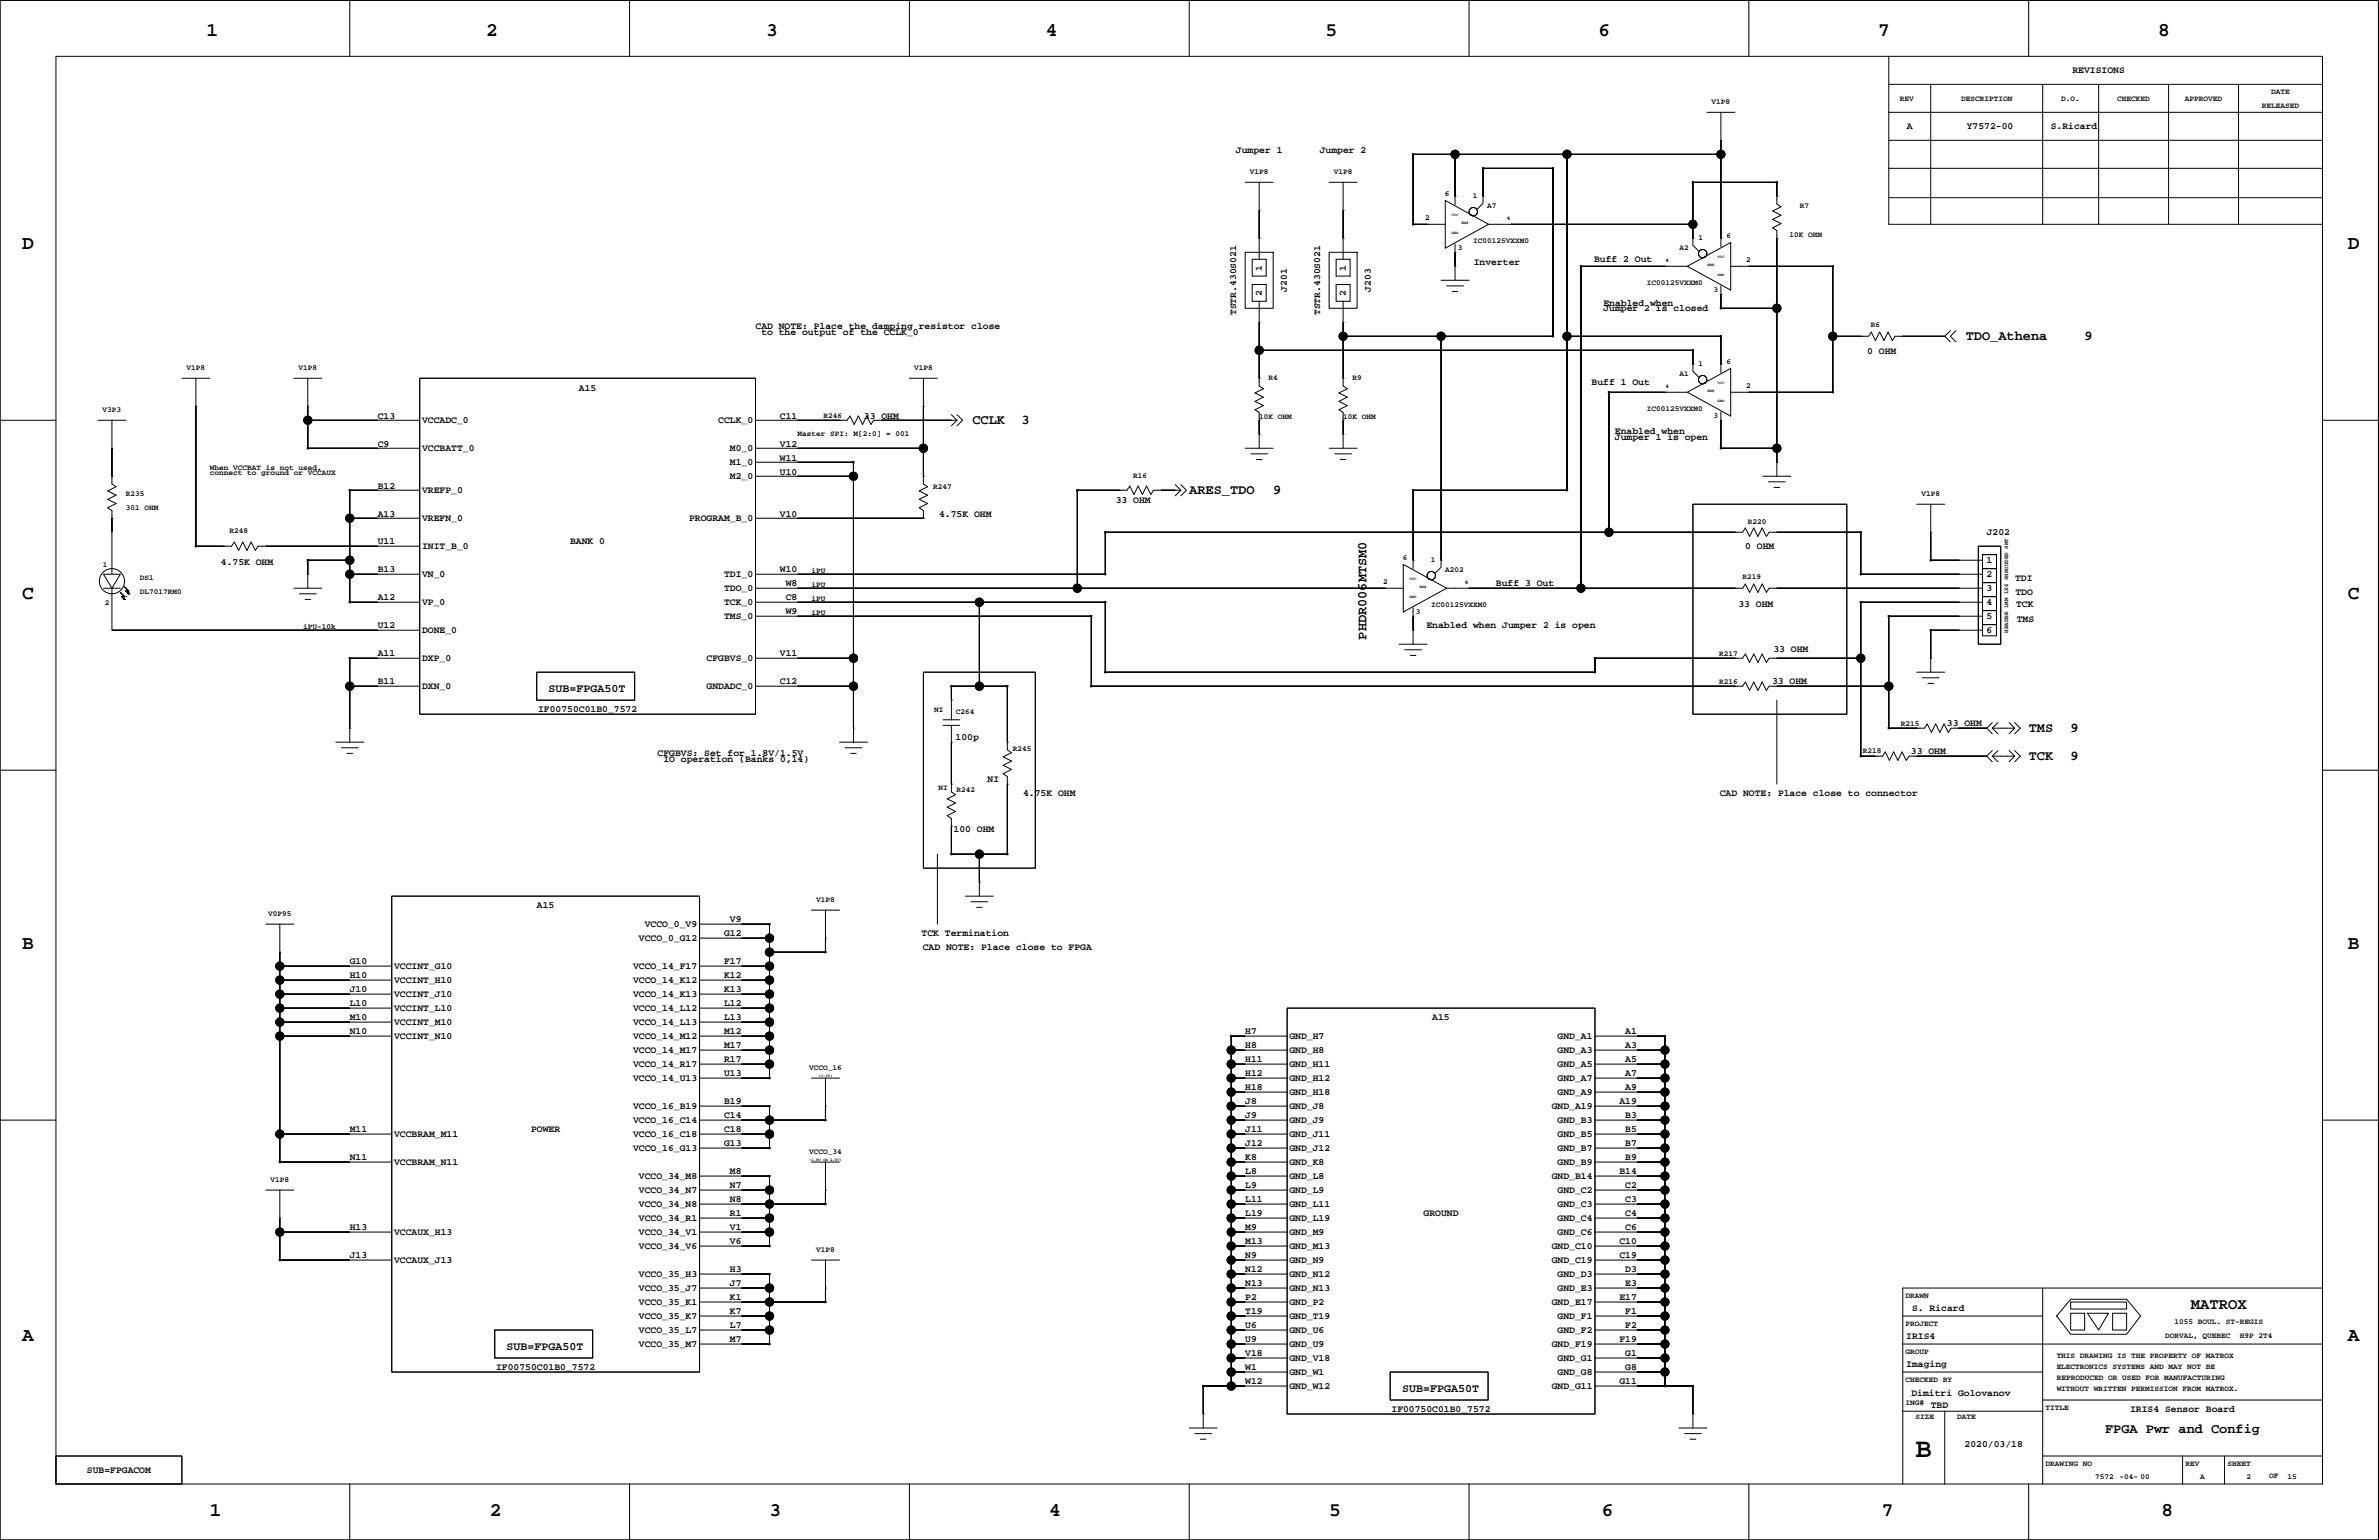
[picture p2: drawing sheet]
<svg xmlns="http://www.w3.org/2000/svg" width="432mm" height="279mm" viewBox="0 0 432 279" stroke-linecap="round" stroke-linejoin="round" font-family="sans-serif">
<defs><g id="words">
<text font-size="4.9" x="347.7" y="264.3">B</text>
<g font-size="3.5">
<text x="37.5" y="6.6">1</text>
<text x="88.2" y="6.6">2</text>
<text x="139" y="6.6">3</text>
<text x="189.8" y="6.6">4</text>
<text x="240.6" y="6.6">5</text>
<text x="290.1" y="6.6">6</text>
<text x="340.9" y="6.6">7</text>
<text x="391.7" y="6.6">8</text>
<text x="4" y="45.1">D</text>
<text x="426.1" y="45.1">D</text>
<text x="4" y="108.6">C</text>
<text x="426.1" y="108.6">C</text>
<text x="4" y="172.1">B</text>
<text x="426.1" y="172.1">B</text>
<text x="4" y="243.2">A</text>
<text x="426.1" y="243.2">A</text>
<text x="38.1" y="275.1">1</text>
<text x="88.9" y="275.1">2</text>
<text x="139.7" y="275.1">3</text>
<text x="190.5" y="275.1">4</text>
<text x="241.2" y="275.1">5</text>
<text x="290.8" y="275.1">6</text>
<text x="341.6" y="275.1">7</text>
<text x="392.3" y="275.1">8</text>
</g>
<text font-size="2.8" x="397.7" y="237.5">MATROX</text>
<g font-size="2.5">
<text x="356.8" y="61.7">TDO_Athena</text>
<text x="378.4" y="61.7">9</text>
<text x="176.5" y="76.9">CCLK</text>
<text x="185.4" y="76.9">3</text>
<text x="215.9" y="89.6">ARES_TDO</text>
<text x="231.1" y="89.6">9</text>
<text x="248" y="116.1" transform="rotate(-90 248 116.1)">PHDR006MTSM0</text>
<text x="368.2" y="137.9">TCK</text>
<text x="368.2" y="132.8">TMS</text>
<text x="375.8" y="137.9">9</text>
<text x="375.8" y="132.8">9</text>
<text x="382.1" y="259.9">FPGA Pwr and Config</text>
</g>
<g font-size="2.1">
<text x="99.6" y="125.5">SUB=FPGA50T</text>
<text x="92" y="244.8">SUB=FPGA50T</text>
<text x="254.5" y="252.5">SUB=FPGA50T</text>
</g>
<g font-size="1.8">
<text x="376.2" y="13.3">REVISIONS</text>
<text x="346.1" y="23.4">A</text>
<text x="357" y="23.4">Y7572-00</text>
<text x="372.2" y="23.4">S.Ricard</text>
<text x="224.3" y="27.7">Jumper 1</text>
<text x="239.6" y="27.7">Jumper 2</text>
<text x="267.5" y="48">Inverter</text>
<text x="289.3" y="47.5">Buff 2 Out</text>
<text x="229" y="53.7" transform="rotate(-90 229 53.7)">2</text>
<text x="229" y="49.1" transform="rotate(-90 229 49.1)">1</text>
<text x="233.6" y="53" transform="rotate(-90 233.6 53)">J201</text>
<text x="244.3" y="53.7" transform="rotate(-90 244.3 53.7)">2</text>
<text x="244.3" y="49.1" transform="rotate(-90 244.3 49.1)">1</text>
<text x="248.8" y="53" transform="rotate(-90 248.8 53)">J203</text>
<text x="137.1" y="59.7">CAD NOTE: Place the damping resistor close</text>
<text x="224.4" y="57.2" transform="rotate(-90 224.4 57.2)">TSTR.430S021</text>
<text x="239.6" y="57.2" transform="rotate(-90 239.6 57.2)">TSTR.430S021</text>
<text x="291" y="55.5">Enabled when</text>
<text x="291" y="56.5">Jumper 2 is closed</text>
<text x="138.2" y="60.7">to the output of the CCLK_0</text>
<text x="338.9" y="64.2">0 OHM</text>
<text x="105.1" y="70.9">A15</text>
<text x="288.9" y="69.8">Buff 1 Out</text>
<text x="68.6" y="75.9">C13</text>
<text x="76.6" y="76.7">VCCADC_0</text>
<text x="130.4" y="76.7">CCLK_0</text>
<text x="141.6" y="75.9">C11</text>
<text x="156.8" y="75.9">33 OHM</text>
<text x="68.6" y="81">C9</text>
<text x="76.6" y="81.8">VCCBATT_0</text>
<text x="132.5" y="81.8">M0_0</text>
<text x="141.6" y="83.6">W11</text>
<text x="141.6" y="81">V12</text>
<text x="293.1" y="78.8">Enabled when</text>
<text x="293.1" y="79.8">Jumper 1 is open</text>
<text x="68.6" y="88.6">B12</text>
<text x="76.6" y="89.4">VREFP_0</text>
<text x="132.5" y="84.4">M1_0</text>
<text x="132.5" y="86.9">M2_0</text>
<text x="141.6" y="86.1">U10</text>
<text x="68.6" y="93.7">A13</text>
<text x="76.6" y="94.5">VREFN_0</text>
<text x="125.1" y="94.5">PROGRAM_B_0</text>
<text x="141.6" y="93.7">V10</text>
<text x="170.5" y="93.7">4.75K OHM</text>
<text x="202.5" y="91.2">33 OHM</text>
<text x="68.6" y="98.8">U11</text>
<text x="76.6" y="99.6">INIT_B_0</text>
<text x="103.5" y="98.8">BANK 0</text>
<text x="316.8" y="99.6">0 OHM</text>
<text x="360.6" y="97.1">J202</text>
<text x="40.1" y="102.5">4.75K OHM</text>
<text x="68.6" y="103.9">B13</text>
<text x="76.6" y="104.7">VN_0</text>
<text x="131.4" y="104.7">TDI_0</text>
<text x="131.4" y="107.2">TDO_0</text>
<text x="141.6" y="103.9">W10</text>
<text x="142.6" y="106.4">W8</text>
<text x="271.5" y="106.4">Buff 3 Out</text>
<text x="360.6" y="104.7">2</text>
<text x="360.6" y="107.2">3</text>
<text x="360.6" y="102.1">1</text>
<text x="365.8" y="105.4">TDI</text>
<text x="365.8" y="108">TDO</text>
<text x="68.6" y="108.9">A12</text>
<text x="76.6" y="109.8">VP_0</text>
<text x="131.4" y="109.8">TCK_0</text>
<text x="131.4" y="112.3">TMS_0</text>
<text x="142.6" y="111.5">W9</text>
<text x="142.6" y="108.9">C8</text>
<text x="315.5" y="110.2">33 OHM</text>
<text x="360.6" y="112.3">5</text>
<text x="360.6" y="109.8">4</text>
<text x="365.9" y="110.2">TCK</text>
<text x="366.1" y="112.9">TMS</text>
<text x="68.6" y="119.1">A11</text>
<text x="68.6" y="114">U12</text>
<text x="76.6" y="114.8">DONE_0</text>
<text x="76.6" y="119.9">DXP_0</text>
<text x="128.2" y="119.9">CFGBVS_0</text>
<text x="141.6" y="119.1">V11</text>
<text x="258.9" y="114">Enabled when Jumper 2 is open</text>
<text x="321.9" y="118.3">33 OHM</text>
<text x="360.6" y="114.8">6</text>
<text x="68.6" y="124.2">B11</text>
<text x="76.6" y="125">DXN_0</text>
<text x="128.2" y="125">GNDADC_0</text>
<text x="141.6" y="124.2">C12</text>
<text x="321.7" y="124.1">33 OHM</text>
<text x="97.7" y="129.3">IF00750C01B0_7572</text>
<text x="353.4" y="131.8">33 OHM</text>
<text x="119.4" y="137.2">CFGBVS: Set for 1.8V/1.5V</text>
<text x="173.5" y="134.3">100p</text>
<text x="346.8" y="136.9">33 OHM</text>
<text x="120.4" y="138.2">IO operation (Banks 0,14)</text>
<text x="179.2" y="142">NI</text>
<text x="185.7" y="144.5">4.75K OHM</text>
<text x="312.1" y="144.5">CAD NOTE: Place close to connector</text>
<text x="173.1" y="150.9">100 OHM</text>
<text x="97.4" y="164.8">A15</text>
<text x="132.5" y="167.4">V9</text>
<text x="116" y="170.7">VCCO_0_G12</text>
<text x="117" y="168.2">VCCO_0_V9</text>
<text x="131.4" y="169.9">G12</text>
<text x="167.3" y="169.9">TCK Termination</text>
<text x="167.5" y="172.4">CAD NOTE: Place close to FPGA</text>
<text x="63.5" y="177.5">H10</text>
<text x="63.5" y="175">G10</text>
<text x="71.5" y="175.8">VCCINT_G10</text>
<text x="71.5" y="178.3">VCCINT_H10</text>
<text x="114.9" y="175.8">VCCO_14_F17</text>
<text x="114.9" y="178.3">VCCO_14_K12</text>
<text x="131.4" y="177.5">K12</text>
<text x="131.4" y="175">F17</text>
<text x="63.5" y="185.1">M10</text>
<text x="63.5" y="182.6">L10</text>
<text x="63.5" y="180">J10</text>
<text x="71.5" y="180.9">VCCINT_J10</text>
<text x="71.5" y="183.4">VCCINT_L10</text>
<text x="71.5" y="185.9">VCCINT_M10</text>
<text x="114.9" y="180.9">VCCO_14_K13</text>
<text x="114.9" y="183.4">VCCO_14_L12</text>
<text x="114.9" y="185.9">VCCO_14_L13</text>
<text x="131.4" y="185.1">L13</text>
<text x="131.4" y="182.6">L12</text>
<text x="131.4" y="180">K13</text>
<text x="260" y="185.1">A15</text>
<text x="63.5" y="187.7">N10</text>
<text x="71.5" y="188.5">VCCINT_N10</text>
<text x="114.9" y="188.5">VCCO_14_M12</text>
<text x="114.9" y="191">VCCO_14_M17</text>
<text x="131.4" y="190.2">M17</text>
<text x="131.4" y="187.7">M12</text>
<text x="226" y="190.2">H8</text>
<text x="226" y="187.7">H7</text>
<text x="234" y="188.5">GND_H7</text>
<text x="234" y="191">GND_H8</text>
<text x="282.7" y="188.5">GND_A1</text>
<text x="282.7" y="191">GND_A3</text>
<text x="295" y="190.2">A3</text>
<text x="295" y="187.7">A1</text>
<text x="114.9" y="193.6">VCCO_14_R17</text>
<text x="114.9" y="196.1">VCCO_14_U13</text>
<text x="131.4" y="195.3">U13</text>
<text x="131.4" y="192.7">R17</text>
<text x="226" y="197.8">H18</text>
<text x="226" y="195.3">H12</text>
<text x="226" y="192.7">H11</text>
<text x="234" y="193.6">GND_H11</text>
<text x="234" y="196.1">GND_H12</text>
<text x="282.7" y="193.6">GND_A5</text>
<text x="282.7" y="196.1">GND_A7</text>
<text x="295" y="197.8">A9</text>
<text x="295" y="195.3">A7</text>
<text x="295" y="192.7">A5</text>
<text x="114.9" y="201.2">VCCO_16_B19</text>
<text x="114.9" y="203.7">VCCO_16_C14</text>
<text x="131.4" y="202.9">C14</text>
<text x="131.4" y="200.4">B19</text>
<text x="226" y="202.9">J9</text>
<text x="226" y="200.4">J8</text>
<text x="234" y="198.6">GND_H18</text>
<text x="234" y="201.2">GND_J8</text>
<text x="234" y="203.7">GND_J9</text>
<text x="281.7" y="201.2">GND_A19</text>
<text x="282.7" y="198.6">GND_A9</text>
<text x="282.7" y="203.7">GND_B3</text>
<text x="293.9" y="200.4">A19</text>
<text x="295" y="202.9">B3</text>
<text x="63.5" y="205.4">M11</text>
<text x="71.5" y="206.3">VCCBRAM_M11</text>
<text x="96.4" y="205.4">POWER</text>
<text x="114.9" y="206.3">VCCO_16_C18</text>
<text x="114.9" y="208.8">VCCO_16_G13</text>
<text x="131.4" y="208">G13</text>
<text x="131.4" y="205.4">C18</text>
<text x="226" y="208">J12</text>
<text x="226" y="205.4">J11</text>
<text x="234" y="206.3">GND_J11</text>
<text x="234" y="208.8">GND_J12</text>
<text x="282.7" y="206.3">GND_B5</text>
<text x="282.7" y="208.8">GND_B7</text>
<text x="295" y="208">B7</text>
<text x="295" y="205.4">B5</text>
<text x="63.5" y="210.5">N11</text>
<text x="71.5" y="211.3">VCCBRAM_N11</text>
<text x="116" y="213.9">VCCO_34_M8</text>
<text x="132.5" y="215.6">N7</text>
<text x="132.5" y="213.1">M8</text>
<text x="226" y="215.6">L9</text>
<text x="226" y="213.1">L8</text>
<text x="226" y="210.5">K8</text>
<text x="234" y="211.3">GND_K8</text>
<text x="234" y="213.9">GND_L8</text>
<text x="281.7" y="213.9">GND_B14</text>
<text x="282.7" y="211.3">GND_B9</text>
<text x="293.9" y="213.1">B14</text>
<text x="295" y="215.6">C2</text>
<text x="295" y="210.5">B9</text>
<text x="116" y="216.4">VCCO_34_N7</text>
<text x="116" y="218.9">VCCO_34_N8</text>
<text x="116" y="221.5">VCCO_34_R1</text>
<text x="132.5" y="220.7">R1</text>
<text x="132.5" y="218.1">N8</text>
<text x="226" y="220.7">L19</text>
<text x="226" y="218.1">L11</text>
<text x="234" y="216.4">GND_L9</text>
<text x="234" y="218.9">GND_L11</text>
<text x="234" y="221.5">GND_L19</text>
<text x="258.4" y="220.7">GROUND</text>
<text x="282.7" y="216.4">GND_C2</text>
<text x="282.7" y="218.9">GND_C3</text>
<text x="282.7" y="221.5">GND_C4</text>
<text x="295" y="220.7">C4</text>
<text x="295" y="218.1">C3</text>
<text x="63.5" y="223.2">H13</text>
<text x="71.5" y="224">VCCAUX_H13</text>
<text x="116" y="224">VCCO_34_V1</text>
<text x="116" y="226.6">VCCO_34_V6</text>
<text x="132.5" y="225.8">V6</text>
<text x="132.5" y="223.2">V1</text>
<text x="226" y="225.8">M13</text>
<text x="226" y="223.2">M9</text>
<text x="234" y="224">GND_M9</text>
<text x="234" y="226.6">GND_M13</text>
<text x="281.7" y="226.6">GND_C10</text>
<text x="282.7" y="224">GND_C6</text>
<text x="293.9" y="225.8">C10</text>
<text x="295" y="223.2">C6</text>
<text x="63.5" y="228.3">J13</text>
<text x="71.5" y="229.1">VCCAUX_J13</text>
<text x="116" y="231.6">VCCO_35_H3</text>
<text x="132.5" y="233.4">J7</text>
<text x="132.5" y="230.8">H3</text>
<text x="226" y="233.4">N13</text>
<text x="226" y="230.8">N12</text>
<text x="226" y="228.3">N9</text>
<text x="234" y="229.1">GND_N9</text>
<text x="234" y="231.6">GND_N12</text>
<text x="281.7" y="229.1">GND_C19</text>
<text x="282.7" y="231.6">GND_D3</text>
<text x="293.9" y="228.3">C19</text>
<text x="295" y="233.4">E3</text>
<text x="295" y="230.8">D3</text>
<text x="116" y="234.2">VCCO_35_J7</text>
<text x="116" y="236.7">VCCO_35_K1</text>
<text x="116" y="239.3">VCCO_35_K7</text>
<text x="132.5" y="238.5">K7</text>
<text x="132.5" y="235.9">K1</text>
<text x="226" y="238.5">T19</text>
<text x="226" y="235.9">P2</text>
<text x="234" y="234.2">GND_N13</text>
<text x="234" y="236.7">GND_P2</text>
<text x="234" y="239.3">GND_T19</text>
<text x="281.7" y="236.7">GND_E17</text>
<text x="282.7" y="234.2">GND_E3</text>
<text x="282.7" y="239.3">GND_F1</text>
<text x="293.9" y="235.9">E17</text>
<text x="295" y="238.5">F1</text>
<text x="347.1" y="237.8">S. Ricard</text>
<text x="116" y="241.8">VCCO_35_L7</text>
<text x="116" y="244.3">VCCO_35_M7</text>
<text x="132.5" y="243.5">M7</text>
<text x="132.5" y="241">L7</text>
<text x="226" y="243.5">U9</text>
<text x="226" y="241">U6</text>
<text x="234" y="241.8">GND_U6</text>
<text x="234" y="244.3">GND_U9</text>
<text x="281.7" y="244.3">GND_F19</text>
<text x="282.7" y="241.8">GND_F2</text>
<text x="293.9" y="243.5">F19</text>
<text x="295" y="241">F2</text>
<text x="346" y="242.9">IRIS4</text>
<text x="90" y="248.6">IF00750C01B0_7572</text>
<text x="226" y="251.2">W12</text>
<text x="226" y="248.6">W1</text>
<text x="226" y="246.1">V18</text>
<text x="234" y="246.9">GND_V18</text>
<text x="234" y="249.4">GND_W1</text>
<text x="234" y="252">GND_W12</text>
<text x="281.7" y="252">GND_G11</text>
<text x="282.7" y="246.9">GND_G1</text>
<text x="282.7" y="249.4">GND_G8</text>
<text x="293.9" y="251.2">G11</text>
<text x="295" y="248.6">G8</text>
<text x="295" y="246.1">G1</text>
<text x="346" y="248">Imaging</text>
<text x="252.6" y="256.2">IF00750C01B0_7572</text>
<text x="346.9" y="253.2">Dimitri Golovanov</text>
<text x="350.4" y="255.5">TBD</text>
<text x="386.6" y="256.2">IRIS4 Sensor Board</text>
<text x="356.6" y="262.6">2020/03/18</text>
<text x="15.8" y="267.2">SUB=FPGACOM</text>
</g>
<g font-size="1.4">
<text x="412.2" y="17">DATE</text>
<text x="310.7" y="18.8">V1P8</text>
<text x="344.9" y="18.2">REV</text>
<text x="355.9" y="18.2">DESCRIPTION</text>
<text x="374.1" y="18.2">D.O.</text>
<text x="384.3" y="18.2">CHECKED</text>
<text x="396.6" y="18.2">APPROVED</text>
<text x="410.5" y="19.5">RELEASED</text>
<text x="226.9" y="31.5">V1P8</text>
<text x="242.1" y="31.5">V1P8</text>
<text x="262.2" y="35.5">6</text>
<text x="267.3" y="35.9">1</text>
<text x="258.7" y="39.9">2</text>
<text x="269.9" y="37.8">A7</text>
<text x="326.7" y="37.7">R7</text>
<text x="264.6" y="45.4">3</text>
<text x="267.4" y="44.1">IC00125VXXM0</text>
<text x="304.8" y="45.4">A2</text>
<text x="308.3" y="43.5">1</text>
<text x="313.4" y="43.1">6</text>
<text x="316.9" y="47.6">2</text>
<text x="324.8" y="42.9">10K OHM</text>
<text x="298.9" y="51.8">IC00125VXXM0</text>
<text x="311" y="53">3</text>
<text x="339.6" y="59.3">R6</text>
<text x="313.4" y="66">6</text>
<text x="33.9" y="67.1">V1P8</text>
<text x="54.2" y="67.1">V1P8</text>
<text x="165.9" y="67.1">V1P8</text>
<text x="230.2" y="69">R4</text>
<text x="245.5" y="69">R9</text>
<text x="304.8" y="68.3">A1</text>
<text x="308.3" y="66.3">1</text>
<text x="316.9" y="70.4">2</text>
<text x="18.6" y="74.7">V3P3</text>
<text x="149.5" y="75.9">R246</text>
<text x="228.5" y="76">10K OHM</text>
<text x="243.8" y="76">10K OHM</text>
<text x="298.9" y="74.6">IC00125VXXM0</text>
<text x="311" y="75.9">3</text>
<text x="144.7" y="79.2">Master SPI: M[2:0] = 001</text>
<text x="22.9" y="90">R235</text>
<text x="38.1" y="85.3">When VCCBAT is not used,</text>
<text x="38.1" y="86.2">connect to ground or VCCAUX</text>
<text x="169.4" y="88.7">R247</text>
<text x="205.7" y="86.8">R16</text>
<text x="348.7" y="89.9">V1P8</text>
<text x="22.9" y="92.5">301 OHM</text>
<text x="317.2" y="95">R220</text>
<text x="41.6" y="96.7">R248</text>
<text x="254.6" y="101.5">6</text>
<text x="259.7" y="101.9">1</text>
<text x="18.7" y="102.8">1</text>
<text x="25.4" y="105.2">DS1</text>
<text x="25.4" y="107.7">DL7017RM0</text>
<text x="147.3" y="106.5">iPU</text>
<text x="147.3" y="103.9">iPU</text>
<text x="251.1" y="106">2</text>
<text x="262.3" y="103.8">A202</text>
<text x="316.3" y="105">R219</text>
<text x="19" y="109.8">2</text>
<text x="147.3" y="111.5">iPU</text>
<text x="147.3" y="109">iPU</text>
<text x="257" y="111.4">3</text>
<text x="259.8" y="110.2">IC00125VXXM0</text>
<text x="55" y="114.1">iPU-10k</text>
<text x="312" y="119.1">R217</text>
<text x="312" y="124.1">R216</text>
<text x="169.5" y="129.2">NI</text>
<text x="173.5" y="129.6">C264</text>
<text x="345" y="131.7">R215</text>
<text x="183.8" y="136.3">R245</text>
<text x="338.1" y="136.5">R218</text>
<text x="170.4" y="143.3">NI</text>
<text x="173.6" y="143.8">R242</text>
<text x="48.7" y="166.1">V0P95</text>
<text x="148.1" y="163.6">V1P8</text>
<text x="146.9" y="194">VCCO_16</text>
<text x="146.9" y="209.3">VCCO_34</text>
<text x="49.1" y="214.4">V1P8</text>
<text x="148.1" y="227.1">V1P8</text>
<text x="345.9" y="235.4">DRAWN</text>
<text x="345.9" y="240.5">PROJECT</text>
<text x="345.9" y="245.6">GROUP</text>
<text x="393" y="242.7">DORVAL, QUEBEC</text>
<text x="394.7" y="240.2">1055 BOUL. ST-REGIS</text>
<text x="406.6" y="242.7">H9P 2T4</text>
<text x="345.9" y="250.7">CHECKED BY</text>
<text x="373.3" y="246.4">THIS DRAWING IS THE PROPERTY OF MATROX</text>
<text x="373.3" y="248.4">ELECTRONICS SYSTEMS AND MAY NOT BE</text>
<text x="373.3" y="250.4">REPRODUCED OR USED FOR MANUFACTURING</text>
<text x="345.9" y="255">ING#</text>
<text x="347.6" y="257.5">SIZE</text>
<text x="355.3" y="257.5">DATE</text>
<text x="371.3" y="255.8">TITLE</text>
<text x="373.3" y="252.5">WITHOUT WRITTEN PERMISSION FROM MATROX.</text>
<text x="371.3" y="265.9">DRAWING NO</text>
<text x="380.3" y="268.4">7572</text>
<text x="384.7" y="268.4">-04- 00</text>
<text x="396.7" y="265.9">REV</text>
<text x="399.3" y="268.4">A</text>
<text x="404.3" y="265.9">SHEET</text>
<text x="407.7" y="268.4">2</text>
<text x="411.9" y="268.2">OF</text>
<text x="415.2" y="268.4">15</text>
</g>
<g font-size="1.1">
<text x="273.5" y="40">4</text>
<text x="302.3" y="47.6">4</text>
<text x="302.3" y="70.5">4</text>
<text x="265.9" y="106">4</text>
<text x="364.5" y="114.8" transform="rotate(-90 364.5 114.8)">HEADER 1MM 1X6 SHROUDED SMT</text>
</g>
<g font-size=".7">
<text x="263.5" y="39.1">VCC</text>
<text x="265.2" y="40.6">EN#</text>
<text x="263.5" y="42.4">GND</text>
<text x="311.7" y="46.7">VCC</text>
<text x="309.9" y="48.2">EN#</text>
<text x="311.7" y="50">GND</text>
<text x="309.9" y="71">EN#</text>
<text x="311.7" y="69.6">VCC</text>
<text x="311.7" y="72.9">GND</text>
<text x="255.8" y="105.1">VCC</text>
<text x="257.6" y="106.6">EN#</text>
<text x="255.8" y="108.4">GND</text>
<text x="148.6" y="195.5">(3.3V)</text>
<text x="146.9" y="210.7">(1.8V OR 2.5V)</text>
</g>
</g></defs>
<g fill="none" stroke="#000" stroke-width=".18">
<path d="M0 .1h431.7v279.3h-431.7zM10.2 10.2h411.3v259h-411.3zM63.5 .1v10.1M114.3 .1v10.1M165.1 .1v10.1M215.9 .1v10.1M266.6 .1v10.1M317.4 .1v10.1M342.8 15.3h78.7M342.8 10.2v30.5h78.7M350.4 15.3v25.4M368.2 .1v10.1"/>
<path d="M370.8 15.3v25.4M380.9 15.3v25.4M393.6 15.3v25.4M406.3 15.3v25.4M226 33.1h5.1M228.5 38.2h.1M228.5 33.1v13.9M241.2 33.1h5.1M243.8 38.2h.1M243.8 33.1v13.9M262.3 36.4l7.9 4.3-7.9 4.3zM264.1 35.6h.1"/>
<path d="M264.1 28v9.1M269.2 35.6h.1M269.2 35.6v1.3l-1 1M269.2 35.6v-5.1h12.7v30.5h-38.1M284.4 28v60.9h-27.9v14.3M309.8 20.4h5.1M312.3 25.5h.1M312.3 28h-55.8v12.7h5.8M312.3 20.4v24.4M322.5 35.6h.1M342.8 35.9h78.7M342.8 30.5h78.7"/>
<path d="M342.8 25.5h78.7M342.8 20.4h78.7M226 45.8h5.1v10.1h-5.1zM227.3 47h2.5v3.1h-2.5zM227.3 51.6h2.5v3.1h-2.5zM228.5 58.5h.1M228.5 43.2h.1M228.5 54.7v15.3l.8 .5-1.5 .8 1.5 .8-1.5 .7 1.5 .8-1.5 .7 .7 .5v6.5M241.2 45.8h5.1v10.1h-5.1zM242.5 51.6h2.6v3.1h-2.6zM242.5 47h2.6v3.1h-2.6zM243.8 58.5h.1"/>
<path d="M243.8 43.2h.1M243.8 54.7v15.3l.7 .5-1.5 .8 1.5 .8-1.5 .7 1.5 .8-1.5 .7 .8 .5v6.5M259 40.7h.1M261.6 50.9h5M262.6 51.9h3M263.6 52.9h1M264.1 48.3h.1M264.1 45.8h.1M264.1 44.2v6.7M270.2 40.7h37.1M274.3 40.7h.1M302.2 48.3h.1"/>
<path d="M306.3 48.3l7.8-4.3v8.6zM306.3 48.3h-19.3v58.4M307.3 43.2h.1M307.3 43.2v1.3l1 1M307.3 43.2v-10.1h15.2v3.9l.8 .5-1.6 .8 1.6 .7-1.6 .8 1.6 .8-1.6 .7 .8 .5v44.6M312.3 43.2h.1M312.3 53.4h.1M312.3 51.9v4h10.2M314.1 48.3h18.6v22.9h-18.6M317.4 48.3h.1M322.5 43.2h.1M354 60l-1 1 1 1"/>
<path d="M355 60l-1 1 1 1M0 76.2h10.2M17.8 76.2h5.1M20.3 76.2v11.6l.8 .5-1.5 .8 1.5 .7-1.5 .8 1.5 .8-1.5 .7 .7 .5v11.6M33 68.6h5.1M35.6 73.7h.1M35.6 68.6v30.5h6.4l.5-.8 .8 1.6 .8-1.6 .7 1.6 .8-1.6 .7 1.6 .6-.8h29.3M53.3 68.6h5.1M55.9 73.7h.1M55.9 68.6v12.7h20.3M55.9 76.2h20.3M76.2 68.6h60.9v61h-60.9z"/>
<path d="M137.1 76.2h16.7l.5-.7 .7 1.5 .8-1.5 .8 1.5 .7-1.5 .8 1.5 .5-.8h15.1M152.4 76.2h.1M160 76.2h.1M165.1 68.6h5M167.6 73.7h.1M167.6 68.6v19.2l.8 .5-1.6 .8 1.6 .7-1.6 .8 1.6 .8-1.6 .7 .8 .5v1.4M172.7 76.2h.1M172.7 75.2l1 1-1 1.1M173.7 75.2l1 1-1 1.1M228.5 68.6h.1M228.5 76.2h.1M228.5 78.8h.1"/>
<path d="M228.5 63.5h78.8v2.6M243.8 68.6h.1M243.8 76.2h.1M243.8 78.8h.1M261.6 61v40.6M284.4 61h27.9v6.6M302.2 71.2h.1M306.3 71.2l7.8-4.3v8.6zM306.3 71.2h-14.3v25.4M307.3 66.1h.1M307.3 66.1v1.3l1 1M312.3 66.1h.1"/>
<path d="M312.3 76.2h.1M312.3 74.7v6.6h10.2M317.4 71.2h.1M332.7 61h6.4l.5-.8 .8 1.6 .8-1.6 .7 1.6 .8-1.6 .8 1.6 .5-.8h9M337.7 61h.1M345.4 61h.1M353 61h.1M421.5 76.2h10.2M20.3 86.4h.1M20.3 94h.1M20.3 81.3h.1M40.6 99.1h.1"/>
<path d="M48.2 99.1h.1M63.5 94h12.7M76.2 88.9h-12.7v20.4h12.7M137.1 83.9h17.8v50.8M137.1 94h30.5M137.1 81.3h30.5M137.1 86.4h17.8M167.6 86.4h.1M167.6 94h.1M203.2 88.9h.1M210.8 88.9h.1M213.3 88.9h.1"/>
<path d="M213.3 87.9l1 1-1 1.1M214.3 87.9l1 1-1 1.1M214.3 88.9h-4.9l-.5 .8-.8-1.5-.8 1.5-.7-1.5-.8 1.5-.7-1.5-.5 .7h-9.1v17.8M226 81.3h5.1M227 82.3h3.1M228 83.4h1.1M241.2 81.3h5.1M242.3 82.3h3M243.3 83.4h1M307.3 91.5h27.9v38.1h-27.9zM314.9 96.6h.1M320 86.4h5"/>
<path d="M321 87.4h3M322 88.4h1M322.5 83.9h.1M322.5 96.6h.1M347.9 91.5h5.1M350.4 96.6h.1M350.4 91.5v10.1h9.4M359.1 99.1h4v17.8h-4zM18.8 106.7h3M18.8 104.2h3l-1.5 2.5zM20.3 106.7v7.6h55.9M21.8 107.5l.8 .7h-.5"/>
<path d="M22.1 108.2l.5 .6h-.3M22.1 108.2l.5 .6M22.6 108.8h.1M22.6 106.5l.8 .7h-.5M22.6 108.5v.3M22.9 108.2h.1M22.9 107.2l.5 .5h-.3M22.9 107.2l.5 .5M23.4 107.7h.1M23.4 107.5v.2M53.3 106.7h5.1M54.3 107.7h3.1"/>
<path d="M55.4 108.8h1M55.9 104.2h.1M63.5 101.6h-7.6v5.1M63.5 104.2h12.7M76.2 119.4h-12.7v15.3M137.1 106.7h117.6M137.1 104.2h63.5v-7.6h115.7l.5-.8 .8 1.5 .7-1.5 .8 1.5 .7-1.5 .8 1.5 .5-.7h16.6v7.6h22.1M137.1 109.3h63.5v12.7h88.9v-2.6h26.8l.5-.7 .8 1.5 .7-1.5 .8 1.5 .7-1.5 .8 1.5 .5-.8h16.6M137.1 119.4h17.8M137.1 111.8h61v12.7h118.2l.5-.8 .8 1.6 .7-1.6 .8 1.6 .7-1.6 .8 1.6 .5-.8h21.7M177.8 109.3v15.2M251.4 106.7h.1"/>
<path d="M253.9 116.9h5.1M254.7 102.4l7.9 4.3-7.9 4.3zM255 117.9h3M256 118.9h1M256.5 114.3h.1M256.5 101.6h.1M256.5 111.8h.1M256.5 110.3v6.6M261.6 101.6h.1M261.6 101.6v1.3l-1.1 1M262.6 106.7h53.7l.5-.7 .8 1.5 .7-1.5 .8 1.5 .7-1.5 .8 1.5 .5-.8h38.7M266.6 106.7h.1"/>
<path d="M314.9 106.7h.1M314.9 119.4h.1M322.5 106.7h.1M322.5 119.4h.1M350.4 119.4h.1M355.5 109.3h.1M355.5 106.7h.1M355.5 104.2h.1M355.5 101.6h.1M355.5 114.3h.1M355.5 111.8h.1M359.8 114.3h-9.4v7.7"/>
<path d="M359.8 111.8h-17v20.3h6.5l.5-.7 .8 1.5 .7-1.5 .8 1.5 .8-1.5 .7 1.5 .5-.8h6.5M359.8 109.3h-22.1v27.9h4l.5-.8 .7 1.6 .8-1.6 .8 1.6 .7-1.6 .8 1.6 .5-.8h14.1M359.8 108.2h2.6M359.8 100.6h2.6v14.8h-2.6zM359.8 113.3h2.6M359.8 103.2h2.6M359.8 105.7h2.6M359.8 110.8h2.6M0 139.7h10.2M60.9 134.7h5.1M62 135.7h3M63 136.7h1"/>
<path d="M63.5 132.1h.1M63.5 124.5h12.7M97.4 122h17.8v5h-17.8zM137.1 124.5h17.8M152.4 134.7h5M153.4 135.7h3M154.4 136.7h1M154.9 132.1h.1M167.6 122h20.3v35.5h-20.3zM171.2 131.6h3M171.2 130.6h3M172.7 127h.1"/>
<path d="M172.7 134.7h.1M172.7 130.6v-6.1h10.1v11.5l.8 .6-1.5 .7 1.5 .8-1.5 .7 1.5 .8-1.5 .8 .7 .5v14.1h-10.1v-6.5l-.8-.5 1.5-.8-1.5-.7 1.5-.8-1.5-.8 1.5-.7-.7-.5v-12.1M182.8 134.7h.1M314.9 124.5h.1M322.5 124.5h.1M322.5 127v15.3M340.3 137.2h.1M347.9 137.2h.1M347.9 132.1h.1M347.9 122h5.1M348.9 123h3.1M349.9 124h1"/>
<path d="M355.5 132.1h.1M360.6 132.1h.1M360.6 137.2h.1M360.6 132.1l1 1M360.6 137.2l1 1M361.6 137.2h4.1M361.6 132.1h4.1M361.6 131.1l-1 1M361.6 132.1l1 1M361.6 136.2l-1 1M361.6 137.2l1 1M362.6 131.1l-1 1"/>
<path d="M362.6 136.2l-1 1M364.7 136.2l1 1M364.7 131.1l1 1M365.7 131.1l1 1-1 1M365.7 132.1l-1 1M365.7 136.2l1 1-1 1M365.7 137.2l-1 1M421.5 139.7h10.2M170.1 155v12.7M172.7 142.3h.1M172.7 149.9h.1M177.8 155v7.6"/>
<path d="M182.8 142.3h.1M48.2 167.7h5.1M50.8 172.7h.1M50.8 167.7v43.1h20.3M50.8 177.8h20.3M50.8 175.3h20.3M71.1 162.6h55.9v86.3h-55.9zM127 167.7h12.7v27.9h-12.7M127 177.8h12.7M127 175.3h12.7M127 170.2h12.7M147.3 165.1h5.1"/>
<path d="M149.8 170.2h.1M149.8 165.1v7.6h-10.1M175.2 162.6h5.1M176.2 163.6h3.1M177.3 164.6h1M177.8 160h.1M50.8 188h20.3M50.8 182.9h20.3M50.8 180.4h20.3M50.8 185.4h20.3M127 190.5h12.7M127 188h12.7"/>
<path d="M127 193.1h12.7M127 182.9h12.7M127 180.4h12.7M127 185.4h12.7M147.3 195.6h5.1M149.8 195.6v7.6h-22.8M223.5 190.5h10.1M223.5 193.1h10.1M223.5 198.1h10.1M223.5 195.6h10.1M233.6 182.9h55.9v73.6h-55.9zM233.6 188h-10.1v63.5"/>
<path d="M289.5 190.5h12.7M289.5 188h12.7v63.5M289.5 193.1h12.7M289.5 198.1h12.7M289.5 195.6h12.7M0 203.2h10.2M48.2 215.9h5.1M50.8 215.9v12.7h20.3M50.8 205.8h20.3M127 215.9h12.7M127 213.4h12.7v12.7h-12.7M127 200.7h12.7v7.6h-12.7"/>
<path d="M127 205.8h12.7M147.3 210.8h5.1M149.8 200.7h.1M149.8 215.9h.1M149.8 210.8v7.7h-22.8M223.5 203.2h10.1M223.5 215.9h10.1M223.5 200.7h10.1M223.5 218.5h10.1M223.5 205.8h10.1M223.5 208.3h10.1M223.5 213.4h10.1"/>
<path d="M223.5 210.8h10.1M289.5 203.2h12.7M289.5 215.9h12.7M289.5 200.7h12.7M289.5 218.5h12.7M289.5 205.8h12.7M289.5 208.3h12.7M289.5 213.4h12.7M289.5 210.8h12.7M421.5 203.2h10.2M50.8 221h.1M50.8 223.5h20.3"/>
<path d="M127 231.2h12.7v12.6h-12.7M127 238.8h12.7M127 233.7h12.7M127 221h12.7M127 223.5h12.7M147.3 228.6h5.1M149.8 233.7h.1M149.8 228.6v7.6h-22.8M223.5 238.8h10.1M223.5 233.7h10.1M223.5 236.2h10.1M223.5 231.2h10.1"/>
<path d="M223.5 228.6h10.1M223.5 226.1h10.1M223.5 221h10.1M223.5 223.5h10.1M289.5 238.8h12.7M289.5 233.7h12.7M289.5 236.2h12.7M289.5 231.2h12.7M289.5 228.6h12.7M289.5 226.1h12.7M289.5 221h12.7M289.5 223.5h12.7"/>
<path d="M345.4 238.8h25.4M370.8 233.7v35.5M375.8 238.3h2.6v3h-2.6zM375.8 236.2h10.2v1.3h-10.2zM375.8 235.7h10.2l2.5 3.1-2.5 3.3h-10.2l-2.5-3.3zM378.9 238.3h3.8l-1.8 3zM383.5 238.3h2.5v3h-2.5zM421.5 233.7h-76.1v35.5M89.8 241.3h17.8v5.1h-17.8zM127 241.3h12.7M215.9 259.1h5M218.4 256.5h.1"/>
<path d="M223.5 248.9h10.1M223.5 243.8h10.1M223.5 241.3h10.1M223.5 246.4h10.1M233.6 251.5h-15.2v7.6M252.3 248.9h17.8v5.1h-17.8zM289.5 248.9h12.7M289.5 243.8h12.7M289.5 251.5h17.8v7.6M289.5 241.3h12.7M289.5 246.4h12.7M304.7 259.1h5.1"/>
<path d="M307.3 256.5h.1M345.4 256h25.4M345.4 248.9h25.4M345.4 243.8h76.1M353 256v13.2M370.8 254h50.7M10.2 264.2h22.8v5h-22.8zM63.5 269.2v10.2M114.3 269.2v10.2M165.1 269.2v10.2M215.9 269.2v10.2M216.9 260.1h3"/>
<path d="M217.9 261.1h1M266.6 269.2v10.2M305.7 260.1h3.1M306.8 261.1h1M317.4 269.2v10.2M368.2 269.2v10.2M370.8 264.2h50.7M396.1 264.2v5M403.8 264.2v5"/>
<circle cx="264.1" cy="28" r=".75"/>
<circle cx="267.4" cy="38.4" r=".76"/>
<circle cx="284.4" cy="28" r=".75"/>
<circle cx="312.3" cy="28" r=".75"/>
<circle cx="307.3" cy="40.7" r=".75"/>
<circle cx="309" cy="46" r=".76"/>
<circle cx="322.5" cy="55.9" r=".75"/>
<circle cx="55.9" cy="76.2" r=".75"/>
<circle cx="228.5" cy="63.5" r=".75"/>
<circle cx="243.8" cy="61" r=".75"/>
<circle cx="261.6" cy="61" r=".75"/>
<circle cx="284.4" cy="61" r=".75"/>
<circle cx="309" cy="68.9" r=".76"/>
<circle cx="332.7" cy="61" r=".75"/>
<circle cx="63.5" cy="94" r=".75"/>
<circle cx="154.9" cy="86.4" r=".75"/>
<circle cx="167.6" cy="81.3" r=".75"/>
<circle cx="292" cy="96.6" r=".75"/>
<circle cx="322.5" cy="81.3" r=".75"/>
<circle cx="20.3" cy="105.4" r="2.29"/>
<circle cx="63.5" cy="101.6" r=".75"/>
<circle cx="63.5" cy="104.2" r=".75"/>
<circle cx="154.9" cy="119.4" r=".75"/>
<circle cx="177.8" cy="109.3" r=".75"/>
<circle cx="195.5" cy="106.7" r=".75"/>
<circle cx="259.8" cy="104.4" r=".76"/>
<circle cx="287" cy="106.7" r=".75"/>
<circle cx="337.7" cy="119.4" r=".75"/>
<circle cx="63.5" cy="124.5" r=".75"/>
<circle cx="154.9" cy="124.5" r=".75"/>
<circle cx="177.8" cy="124.5" r=".75"/>
<circle cx="342.8" cy="124.5" r=".75"/>
<circle cx="177.8" cy="155" r=".75"/>
<circle cx="50.8" cy="177.8" r=".75"/>
<circle cx="50.8" cy="175.3" r=".75"/>
<circle cx="139.7" cy="170.2" r=".75"/>
<circle cx="139.7" cy="177.8" r=".75"/>
<circle cx="139.7" cy="175.3" r=".75"/>
<circle cx="139.7" cy="172.7" r=".75"/>
<circle cx="50.8" cy="180.4" r=".75"/>
<circle cx="50.8" cy="188" r=".75"/>
<circle cx="50.8" cy="185.4" r=".75"/>
<circle cx="50.8" cy="182.9" r=".75"/>
<circle cx="139.7" cy="190.5" r=".75"/>
<circle cx="139.7" cy="180.4" r=".75"/>
<circle cx="139.7" cy="188" r=".75"/>
<circle cx="139.7" cy="185.4" r=".75"/>
<circle cx="139.7" cy="193.1" r=".75"/>
<circle cx="139.7" cy="182.9" r=".75"/>
<circle cx="223.5" cy="190.5" r=".75"/>
<circle cx="223.5" cy="198.1" r=".75"/>
<circle cx="223.5" cy="195.6" r=".75"/>
<circle cx="223.5" cy="193.1" r=".75"/>
<circle cx="302.2" cy="190.5" r=".75"/>
<circle cx="302.2" cy="198.1" r=".75"/>
<circle cx="302.2" cy="195.6" r=".75"/>
<circle cx="302.2" cy="193.1" r=".75"/>
<circle cx="50.8" cy="205.8" r=".75"/>
<circle cx="139.7" cy="205.8" r=".75"/>
<circle cx="139.7" cy="218.5" r=".75"/>
<circle cx="139.7" cy="203.2" r=".75"/>
<circle cx="139.7" cy="215.9" r=".75"/>
<circle cx="223.5" cy="205.8" r=".75"/>
<circle cx="223.5" cy="218.5" r=".75"/>
<circle cx="223.5" cy="210.8" r=".75"/>
<circle cx="223.5" cy="203.2" r=".75"/>
<circle cx="223.5" cy="208.3" r=".75"/>
<circle cx="223.5" cy="200.7" r=".75"/>
<circle cx="223.5" cy="213.4" r=".75"/>
<circle cx="223.5" cy="215.9" r=".75"/>
<circle cx="302.2" cy="205.8" r=".75"/>
<circle cx="302.2" cy="218.5" r=".75"/>
<circle cx="302.2" cy="203.2" r=".75"/>
<circle cx="302.2" cy="208.3" r=".75"/>
<circle cx="302.2" cy="200.7" r=".75"/>
<circle cx="302.2" cy="210.8" r=".75"/>
<circle cx="302.2" cy="213.4" r=".75"/>
<circle cx="302.2" cy="215.9" r=".75"/>
<circle cx="50.8" cy="223.5" r=".75"/>
<circle cx="139.7" cy="233.7" r=".75"/>
<circle cx="139.7" cy="238.8" r=".75"/>
<circle cx="139.7" cy="236.2" r=".75"/>
<circle cx="139.7" cy="221" r=".75"/>
<circle cx="139.7" cy="223.5" r=".75"/>
<circle cx="223.5" cy="233.7" r=".75"/>
<circle cx="223.5" cy="226.1" r=".75"/>
<circle cx="223.5" cy="238.8" r=".75"/>
<circle cx="223.5" cy="236.2" r=".75"/>
<circle cx="223.5" cy="231.2" r=".75"/>
<circle cx="223.5" cy="223.5" r=".75"/>
<circle cx="223.5" cy="228.6" r=".75"/>
<circle cx="223.5" cy="221" r=".75"/>
<circle cx="302.2" cy="233.7" r=".75"/>
<circle cx="302.2" cy="226.1" r=".75"/>
<circle cx="302.2" cy="238.8" r=".75"/>
<circle cx="302.2" cy="236.2" r=".75"/>
<circle cx="302.2" cy="231.2" r=".75"/>
<circle cx="302.2" cy="223.5" r=".75"/>
<circle cx="302.2" cy="221" r=".75"/>
<circle cx="302.2" cy="228.6" r=".75"/>
<circle cx="139.7" cy="241.3" r=".75"/>
<circle cx="223.5" cy="241.3" r=".75"/>
<circle cx="223.5" cy="248.9" r=".75"/>
<circle cx="223.5" cy="246.4" r=".75"/>
<circle cx="223.5" cy="243.8" r=".75"/>
<circle cx="223.5" cy="251.5" r=".75"/>
<circle cx="302.2" cy="241.3" r=".75"/>
<circle cx="302.2" cy="248.9" r=".75"/>
<circle cx="302.2" cy="246.4" r=".75"/>
<circle cx="302.2" cy="243.8" r=".75"/>
</g>
<g fill="#000" stroke="#000" stroke-width=".18">
<path d="M228.5 38.2v5z" fill-rule="evenodd"/>
<path d="M243.8 38.2v5z" fill-rule="evenodd"/>
<path d="M256.4 27.9h.2v.2h-.2z" fill-rule="evenodd"/>
<path d="M256.5 28v12.7z" fill-rule="evenodd"/>
<path d="M264.1 28v7.6z" fill-rule="evenodd"/>
<path d="M256.5 28h7.6z" fill-rule="evenodd"/>
<path d="M269.1 30.4h.2v.2h-.2z" fill-rule="evenodd"/>
<path d="M269.2 30.5v5.1z" fill-rule="evenodd"/>
<path d="M281.8 30.4h.2v.2h-.2z" fill-rule="evenodd"/>
<path d="M269.2 30.5h12.7z" fill-rule="evenodd"/>
<path d="M281.9 30.5v30.5z" fill-rule="evenodd"/>
<path d="M264.1 28h20.3z" fill-rule="evenodd"/>
<path d="M284.4 28v33z" fill-rule="evenodd"/>
<path d="M307.2 33h.2v.2h-.2z" fill-rule="evenodd"/>
<path d="M307.3 33.1v7.6z" fill-rule="evenodd"/>
<path d="M312.3 25.5v2.5z" fill-rule="evenodd"/>
<path d="M284.4 28h27.9z" fill-rule="evenodd"/>
<path d="M312.3 28v15.2z" fill-rule="evenodd"/>
<path d="M322.4 33h.2v.2h-.2z" fill-rule="evenodd"/>
<path d="M322.5 33.1v2.5z" fill-rule="evenodd"/>
<path d="M307.3 33.1h15.2z" fill-rule="evenodd"/>
<path d="M228.5 58.5v5z" fill-rule="evenodd"/>
<path d="M243.8 58.5v2.5z" fill-rule="evenodd"/>
<path d="M256.4 40.6h.2v.2h-.2z" fill-rule="evenodd"/>
<path d="M256.5 40.7h2.5z" fill-rule="evenodd"/>
<path d="M264.1 45.8v2.5z" fill-rule="evenodd"/>
<path d="M286.8 48.2h.3v.2h-.3z" fill-rule="evenodd"/>
<path d="M287 48.3v58.4z" fill-rule="evenodd"/>
<path d="M287 48.3h15.2z" fill-rule="evenodd"/>
<path d="M307.3 40.7v2.5z" fill-rule="evenodd"/>
<path d="M274.3 40.7h33z" fill-rule="evenodd"/>
<path d="M312.2 55.8h.3v.2h-.3z" fill-rule="evenodd"/>
<path d="M312.3 53.4v2.5z" fill-rule="evenodd"/>
<path d="M322.5 55.9v25.4z" fill-rule="evenodd"/>
<path d="M322.5 43.2v12.7z" fill-rule="evenodd"/>
<path d="M312.3 55.9h10.2z" fill-rule="evenodd"/>
<path d="M332.6 48.2h.2v.2h-.2z" fill-rule="evenodd"/>
<path d="M317.4 48.3h15.3z" fill-rule="evenodd"/>
<path d="M332.7 48.3v12.7z" fill-rule="evenodd"/>
<path d="M35.6 73.7v25.4z" fill-rule="evenodd"/>
<path d="M55.9 76.2v5.1z" fill-rule="evenodd"/>
<path d="M55.9 73.7v2.5z" fill-rule="evenodd"/>
<path d="M55.9 76.2h12.7z" fill-rule="evenodd"/>
<path d="M144.7 76.2h7.7z" fill-rule="evenodd"/>
<path d="M167.6 73.7v7.6z" fill-rule="evenodd"/>
<path d="M160 76.2h12.7z" fill-rule="evenodd"/>
<path d="M228.5 76.2v2.6z" fill-rule="evenodd"/>
<path d="M228.5 63.5v5.1z" fill-rule="evenodd"/>
<path d="M243.8 76.2v2.6z" fill-rule="evenodd"/>
<path d="M243.8 61v7.6z" fill-rule="evenodd"/>
<path d="M261.6 61v40.6z" fill-rule="evenodd"/>
<path d="M243.8 61h17.8z" fill-rule="evenodd"/>
<path d="M281.8 60.9h.2v.2h-.2z" fill-rule="evenodd"/>
<path d="M261.6 61h20.3z" fill-rule="evenodd"/>
<path d="M284.4 61v27.9z" fill-rule="evenodd"/>
<path d="M291.9 71.1h.2v.2h-.2z" fill-rule="evenodd"/>
<path d="M292 71.2v25.4z" fill-rule="evenodd"/>
<path d="M292 71.2h10.2z" fill-rule="evenodd"/>
<path d="M307.2 63.4h.2v.3h-.2z" fill-rule="evenodd"/>
<path d="M307.3 63.5v2.6z" fill-rule="evenodd"/>
<path d="M228.5 63.5h78.8z" fill-rule="evenodd"/>
<path d="M312.2 60.9h.3v.2h-.3z" fill-rule="evenodd"/>
<path d="M312.3 61v5.1z" fill-rule="evenodd"/>
<path d="M284.4 61h27.9z" fill-rule="evenodd"/>
<path d="M312.3 76.2v5.1z" fill-rule="evenodd"/>
<path d="M332.6 71.1h.2v.2h-.2z" fill-rule="evenodd"/>
<path d="M317.4 71.2h15.3z" fill-rule="evenodd"/>
<path d="M332.7 61v10.2z" fill-rule="evenodd"/>
<path d="M332.7 61h5z" fill-rule="evenodd"/>
<path d="M345.4 61h7.6z" fill-rule="evenodd"/>
<path d="M20.3 94v2.6z" fill-rule="evenodd"/>
<path d="M20.3 81.3v5.1z" fill-rule="evenodd"/>
<path d="M35.4 99h.3v.2h-.3z" fill-rule="evenodd"/>
<path d="M35.6 99.1h5z" fill-rule="evenodd"/>
<path d="M55.8 81.2h.2v.2h-.2z" fill-rule="evenodd"/>
<path d="M63.4 88.8h.2v.3h-.2z" fill-rule="evenodd"/>
<path d="M63.5 88.9v5.1z" fill-rule="evenodd"/>
<path d="M63.5 94v7.6z" fill-rule="evenodd"/>
<path d="M63.5 94h5.1z" fill-rule="evenodd"/>
<path d="M63.5 88.9h5.1z" fill-rule="evenodd"/>
<path d="M55.9 81.3h12.7z" fill-rule="evenodd"/>
<path d="M48.2 99.1h20.4z" fill-rule="evenodd"/>
<path d="M154.8 83.8h.2v.2h-.2z" fill-rule="evenodd"/>
<path d="M154.9 83.9v2.5z" fill-rule="evenodd"/>
<path d="M144.7 83.9h10.2z" fill-rule="evenodd"/>
<path d="M144.7 86.4h10.2z" fill-rule="evenodd"/>
<path d="M154.9 86.4v33z" fill-rule="evenodd"/>
<path d="M167.6 81.3v5.1z" fill-rule="evenodd"/>
<path d="M144.7 81.3h22.9z" fill-rule="evenodd"/>
<path d="M144.7 94h22.9z" fill-rule="evenodd"/>
<path d="M195.4 88.8h.2v.3h-.2z" fill-rule="evenodd"/>
<path d="M195.5 88.9v17.8z" fill-rule="evenodd"/>
<path d="M200.5 96.5h.2v.2h-.2z" fill-rule="evenodd"/>
<path d="M200.6 96.6v7.6z" fill-rule="evenodd"/>
<path d="M195.5 88.9h7.7z" fill-rule="evenodd"/>
<path d="M210.8 88.9h2.5z" fill-rule="evenodd"/>
<path d="M256.4 88.8h.2v.3h-.2z" fill-rule="evenodd"/>
<path d="M256.5 88.9v12.7z" fill-rule="evenodd"/>
<path d="M284.3 88.8h.2v.3h-.2z" fill-rule="evenodd"/>
<path d="M256.5 88.9h27.9z" fill-rule="evenodd"/>
<path d="M200.6 96.6h91.4z" fill-rule="evenodd"/>
<path d="M312.2 81.2h.3v.2h-.3z" fill-rule="evenodd"/>
<path d="M292 96.6h22.9z" fill-rule="evenodd"/>
<path d="M322.5 81.3v2.6z" fill-rule="evenodd"/>
<path d="M312.3 81.3h10.2z" fill-rule="evenodd"/>
<path d="M337.6 96.5h.3v.2h-.3z" fill-rule="evenodd"/>
<path d="M322.5 96.6h15.2z" fill-rule="evenodd"/>
<path d="M337.7 96.6v7.6z" fill-rule="evenodd"/>
<path d="M350.4 96.6v5z" fill-rule="evenodd"/>
<path d="M55.8 101.5h.2v.3h-.2z" fill-rule="evenodd"/>
<path d="M55.9 101.6v2.6z" fill-rule="evenodd"/>
<path d="M63.4 109.1h.2v.3h-.2z" fill-rule="evenodd"/>
<path d="M63.4 119.3h.2v.2h-.2z" fill-rule="evenodd"/>
<path d="M63.5 101.6v2.6z" fill-rule="evenodd"/>
<path d="M63.5 104.2v5.1z" fill-rule="evenodd"/>
<path d="M55.9 101.6h7.6z" fill-rule="evenodd"/>
<path d="M63.5 119.4v5.1z" fill-rule="evenodd"/>
<path d="M63.5 104.2h5.1z" fill-rule="evenodd"/>
<path d="M63.5 109.3h5.1z" fill-rule="evenodd"/>
<path d="M20.3 114.3h48.3z" fill-rule="evenodd"/>
<path d="M63.5 119.4h5.1z" fill-rule="evenodd"/>
<path d="M154.9 119.4v5.1z" fill-rule="evenodd"/>
<path d="M144.7 119.4h10.2z" fill-rule="evenodd"/>
<path d="M177.8 109.3v15.2z" fill-rule="evenodd"/>
<path d="M144.7 109.3h33.1z" fill-rule="evenodd"/>
<path d="M144.7 106.7h50.8z" fill-rule="evenodd"/>
<path d="M198 111.7h.2v.2h-.2z" fill-rule="evenodd"/>
<path d="M144.7 111.8h53.4z" fill-rule="evenodd"/>
<path d="M198.1 111.8v12.7z" fill-rule="evenodd"/>
<path d="M200.5 109.1h.2v.3h-.2z" fill-rule="evenodd"/>
<path d="M200.5 104.1h.2v.2h-.2z" fill-rule="evenodd"/>
<path d="M200.6 109.3v12.7z" fill-rule="evenodd"/>
<path d="M177.8 109.3h22.8z" fill-rule="evenodd"/>
<path d="M144.7 104.2h55.9z" fill-rule="evenodd"/>
<path d="M195.5 106.7h55.9z" fill-rule="evenodd"/>
<path d="M256.5 111.8v2.5z" fill-rule="evenodd"/>
<path d="M266.6 106.7h20.4z" fill-rule="evenodd"/>
<path d="M289.4 119.3h.2v.2h-.2z" fill-rule="evenodd"/>
<path d="M289.5 119.4v2.6z" fill-rule="evenodd"/>
<path d="M289.5 119.4h25.4z" fill-rule="evenodd"/>
<path d="M287 106.7h27.9z" fill-rule="evenodd"/>
<path d="M337.6 104.1h.3v.2h-.3z" fill-rule="evenodd"/>
<path d="M337.6 109.1h.3v.3h-.3z" fill-rule="evenodd"/>
<path d="M322.5 119.4h15.2z" fill-rule="evenodd"/>
<path d="M337.7 109.3v10.1z" fill-rule="evenodd"/>
<path d="M337.7 119.4v17.8z" fill-rule="evenodd"/>
<path d="M342.7 111.7h.2v.2h-.2z" fill-rule="evenodd"/>
<path d="M342.8 111.8v12.7z" fill-rule="evenodd"/>
<path d="M350.3 114.2h.3v.2h-.3z" fill-rule="evenodd"/>
<path d="M350.3 101.5h.3v.3h-.3z" fill-rule="evenodd"/>
<path d="M350.4 114.3v5.1z" fill-rule="evenodd"/>
<path d="M337.7 104.2h17.8z" fill-rule="evenodd"/>
<path d="M322.5 106.7h33z" fill-rule="evenodd"/>
<path d="M350.4 114.3h5.1z" fill-rule="evenodd"/>
<path d="M350.4 101.6h5.1z" fill-rule="evenodd"/>
<path d="M337.7 109.3h17.8z" fill-rule="evenodd"/>
<path d="M342.8 111.8h12.7z" fill-rule="evenodd"/>
<path d="M63.5 124.5v7.6z" fill-rule="evenodd"/>
<path d="M63.5 124.5h5.1z" fill-rule="evenodd"/>
<path d="M144.7 124.5h10.2z" fill-rule="evenodd"/>
<path d="M154.9 124.5v7.6z" fill-rule="evenodd"/>
<path d="M172.6 124.4h.2v.2h-.2z" fill-rule="evenodd"/>
<path d="M172.7 134.7v7.6z" fill-rule="evenodd"/>
<path d="M172.7 124.5v2.5z" fill-rule="evenodd"/>
<path d="M172.7 124.5h5.1z" fill-rule="evenodd"/>
<path d="M182.7 124.4h.2v.2h-.2z" fill-rule="evenodd"/>
<path d="M182.8 124.5v10.2z" fill-rule="evenodd"/>
<path d="M177.8 124.5h5z" fill-rule="evenodd"/>
<path d="M198 124.4h.2v.2h-.2z" fill-rule="evenodd"/>
<path d="M200.5 121.8h.2v.3h-.2z" fill-rule="evenodd"/>
<path d="M289.4 121.8h.2v.3h-.2z" fill-rule="evenodd"/>
<path d="M200.6 122h88.9z" fill-rule="evenodd"/>
<path d="M198.1 124.5h116.8z" fill-rule="evenodd"/>
<path d="M337.6 137.1h.3v.2h-.3z" fill-rule="evenodd"/>
<path d="M337.7 137.2h2.6z" fill-rule="evenodd"/>
<path d="M342.7 132h.2v.2h-.2z" fill-rule="evenodd"/>
<path d="M322.5 124.5h20.3z" fill-rule="evenodd"/>
<path d="M342.8 124.5v7.6z" fill-rule="evenodd"/>
<path d="M342.8 132.1h5.1z" fill-rule="evenodd"/>
<path d="M347.9 137.2h12.7z" fill-rule="evenodd"/>
<path d="M355.5 132.1h5.1z" fill-rule="evenodd"/>
<path d="M172.6 154.9h.2v.2h-.2z" fill-rule="evenodd"/>
<path d="M172.7 149.9v5.1z" fill-rule="evenodd"/>
<path d="M172.7 155h5.1z" fill-rule="evenodd"/>
<path d="M177.8 155v5z" fill-rule="evenodd"/>
<path d="M182.7 154.9h.2v.2h-.2z" fill-rule="evenodd"/>
<path d="M177.8 155h5z" fill-rule="evenodd"/>
<path d="M182.8 142.3v12.7z" fill-rule="evenodd"/>
<path d="M50.8 175.3v2.5z" fill-rule="evenodd"/>
<path d="M50.8 172.7v2.6z" fill-rule="evenodd"/>
<path d="M50.8 177.8v2.6z" fill-rule="evenodd"/>
<path d="M50.8 177.8h12.7z" fill-rule="evenodd"/>
<path d="M50.8 175.3h12.7z" fill-rule="evenodd"/>
<path d="M139.6 167.6h.2v.2h-.2z" fill-rule="evenodd"/>
<path d="M134.6 175.3h5.1z" fill-rule="evenodd"/>
<path d="M139.7 167.7v2.5z" fill-rule="evenodd"/>
<path d="M134.6 170.2h5.1z" fill-rule="evenodd"/>
<path d="M139.7 170.2v2.5z" fill-rule="evenodd"/>
<path d="M139.7 172.7v2.6z" fill-rule="evenodd"/>
<path d="M139.7 175.3v2.5z" fill-rule="evenodd"/>
<path d="M134.6 177.8h5.1z" fill-rule="evenodd"/>
<path d="M139.7 177.8v2.6z" fill-rule="evenodd"/>
<path d="M134.6 167.7h5.1z" fill-rule="evenodd"/>
<path d="M149.7 172.6h.2v.3h-.2z" fill-rule="evenodd"/>
<path d="M149.8 170.2v2.5z" fill-rule="evenodd"/>
<path d="M139.7 172.7h10.1z" fill-rule="evenodd"/>
<path d="M50.8 180.4v2.5z" fill-rule="evenodd"/>
<path d="M50.8 182.9v2.5z" fill-rule="evenodd"/>
<path d="M50.8 185.4v2.6z" fill-rule="evenodd"/>
<path d="M50.8 188v17.8z" fill-rule="evenodd"/>
<path d="M50.8 182.9h12.7z" fill-rule="evenodd"/>
<path d="M50.8 180.4h12.7z" fill-rule="evenodd"/>
<path d="M50.8 188h12.7z" fill-rule="evenodd"/>
<path d="M50.8 185.4h12.7z" fill-rule="evenodd"/>
<path d="M139.6 195.5h.2v.2h-.2z" fill-rule="evenodd"/>
<path d="M134.6 195.6h5.1z" fill-rule="evenodd"/>
<path d="M134.6 190.5h5.1z" fill-rule="evenodd"/>
<path d="M139.7 185.4v2.6z" fill-rule="evenodd"/>
<path d="M139.7 180.4v2.5z" fill-rule="evenodd"/>
<path d="M134.6 180.4h5.1z" fill-rule="evenodd"/>
<path d="M139.7 190.5v2.6z" fill-rule="evenodd"/>
<path d="M139.7 188v2.5z" fill-rule="evenodd"/>
<path d="M134.6 188h5.1z" fill-rule="evenodd"/>
<path d="M139.7 193.1v2.5z" fill-rule="evenodd"/>
<path d="M134.6 185.4h5.1z" fill-rule="evenodd"/>
<path d="M134.6 182.9h5.1z" fill-rule="evenodd"/>
<path d="M139.7 182.9v2.5z" fill-rule="evenodd"/>
<path d="M134.6 193.1h5.1z" fill-rule="evenodd"/>
<path d="M223.4 187.9h.2v.2h-.2z" fill-rule="evenodd"/>
<path d="M223.5 193.1v2.5z" fill-rule="evenodd"/>
<path d="M223.5 188v2.5z" fill-rule="evenodd"/>
<path d="M223.5 190.5v2.6z" fill-rule="evenodd"/>
<path d="M223.5 195.6v2.5z" fill-rule="evenodd"/>
<path d="M223.5 198.1v2.6z" fill-rule="evenodd"/>
<path d="M223.5 190.5h2.5z" fill-rule="evenodd"/>
<path d="M223.5 188h2.5z" fill-rule="evenodd"/>
<path d="M223.5 193.1h2.5z" fill-rule="evenodd"/>
<path d="M223.5 198.1h2.5z" fill-rule="evenodd"/>
<path d="M223.5 195.6h2.5z" fill-rule="evenodd"/>
<path d="M302.1 187.9h.2v.2h-.2z" fill-rule="evenodd"/>
<path d="M302.2 195.6v2.5z" fill-rule="evenodd"/>
<path d="M302.2 190.5v2.6z" fill-rule="evenodd"/>
<path d="M302.2 188v2.5z" fill-rule="evenodd"/>
<path d="M297.1 190.5h5.1z" fill-rule="evenodd"/>
<path d="M297.1 193.1h5.1z" fill-rule="evenodd"/>
<path d="M297.1 195.6h5.1z" fill-rule="evenodd"/>
<path d="M302.2 193.1v2.5z" fill-rule="evenodd"/>
<path d="M297.1 198.1h5.1z" fill-rule="evenodd"/>
<path d="M302.2 198.1v2.6z" fill-rule="evenodd"/>
<path d="M297.1 188h5.1z" fill-rule="evenodd"/>
<path d="M50.7 210.7h.2v.2h-.2z" fill-rule="evenodd"/>
<path d="M50.8 205.8v5z" fill-rule="evenodd"/>
<path d="M50.8 210.8h12.7z" fill-rule="evenodd"/>
<path d="M50.8 205.8h12.7z" fill-rule="evenodd"/>
<path d="M139.6 200.6h.2v.2h-.2z" fill-rule="evenodd"/>
<path d="M139.6 208.2h.2v.2h-.2z" fill-rule="evenodd"/>
<path d="M139.6 213.3h.2v.2h-.2z" fill-rule="evenodd"/>
<path d="M139.7 200.7v2.5z" fill-rule="evenodd"/>
<path d="M134.6 200.7h5.1z" fill-rule="evenodd"/>
<path d="M139.7 205.8v2.5z" fill-rule="evenodd"/>
<path d="M134.6 205.8h5.1z" fill-rule="evenodd"/>
<path d="M134.6 203.2h5.1z" fill-rule="evenodd"/>
<path d="M139.7 203.2v2.6z" fill-rule="evenodd"/>
<path d="M134.6 208.3h5.1z" fill-rule="evenodd"/>
<path d="M134.6 213.4h5.1z" fill-rule="evenodd"/>
<path d="M139.7 213.4v2.5z" fill-rule="evenodd"/>
<path d="M139.7 215.9v2.6z" fill-rule="evenodd"/>
<path d="M139.7 218.5v2.5z" fill-rule="evenodd"/>
<path d="M134.6 218.5h5.1z" fill-rule="evenodd"/>
<path d="M134.6 215.9h5.1z" fill-rule="evenodd"/>
<path d="M149.7 203.1h.2v.2h-.2z" fill-rule="evenodd"/>
<path d="M149.7 218.3h.2v.3h-.2z" fill-rule="evenodd"/>
<path d="M149.8 200.7v2.5z" fill-rule="evenodd"/>
<path d="M139.7 203.2h10.1z" fill-rule="evenodd"/>
<path d="M139.7 218.5h10.1z" fill-rule="evenodd"/>
<path d="M149.8 215.9v2.6z" fill-rule="evenodd"/>
<path d="M223.5 218.5v2.5z" fill-rule="evenodd"/>
<path d="M223.5 213.4v2.5z" fill-rule="evenodd"/>
<path d="M223.5 208.3v2.5z" fill-rule="evenodd"/>
<path d="M223.5 215.9v2.6z" fill-rule="evenodd"/>
<path d="M223.5 210.8v2.6z" fill-rule="evenodd"/>
<path d="M223.5 205.8v2.5z" fill-rule="evenodd"/>
<path d="M223.5 203.2v2.6z" fill-rule="evenodd"/>
<path d="M223.5 200.7v2.5z" fill-rule="evenodd"/>
<path d="M223.5 203.2h2.5z" fill-rule="evenodd"/>
<path d="M223.5 200.7h2.5z" fill-rule="evenodd"/>
<path d="M223.5 218.5h2.5z" fill-rule="evenodd"/>
<path d="M223.5 215.9h2.5z" fill-rule="evenodd"/>
<path d="M223.5 205.8h2.5z" fill-rule="evenodd"/>
<path d="M223.5 208.3h2.5z" fill-rule="evenodd"/>
<path d="M223.5 213.4h2.5z" fill-rule="evenodd"/>
<path d="M223.5 210.8h2.5z" fill-rule="evenodd"/>
<path d="M302.2 205.8v2.5z" fill-rule="evenodd"/>
<path d="M302.2 200.7v2.5z" fill-rule="evenodd"/>
<path d="M302.2 208.3v2.5z" fill-rule="evenodd"/>
<path d="M302.2 203.2v2.6z" fill-rule="evenodd"/>
<path d="M297.1 200.7h5.1z" fill-rule="evenodd"/>
<path d="M297.1 203.2h5.1z" fill-rule="evenodd"/>
<path d="M297.1 205.8h5.1z" fill-rule="evenodd"/>
<path d="M302.2 215.9v2.6z" fill-rule="evenodd"/>
<path d="M302.2 218.5v2.5z" fill-rule="evenodd"/>
<path d="M302.2 210.8v2.6z" fill-rule="evenodd"/>
<path d="M297.1 218.5h5.1z" fill-rule="evenodd"/>
<path d="M297.1 213.4h5.1z" fill-rule="evenodd"/>
<path d="M302.2 213.4v2.5z" fill-rule="evenodd"/>
<path d="M297.1 215.9h5.1z" fill-rule="evenodd"/>
<path d="M297.1 210.8h5.1z" fill-rule="evenodd"/>
<path d="M297.1 208.3h5.1z" fill-rule="evenodd"/>
<path d="M50.7 228.5h.2v.2h-.2z" fill-rule="evenodd"/>
<path d="M50.8 221v2.5z" fill-rule="evenodd"/>
<path d="M50.8 223.5v5.1z" fill-rule="evenodd"/>
<path d="M50.8 223.5h12.7z" fill-rule="evenodd"/>
<path d="M50.8 228.6h12.7z" fill-rule="evenodd"/>
<path d="M139.6 231h.2v.3h-.2z" fill-rule="evenodd"/>
<path d="M139.6 226h.2v.2h-.2z" fill-rule="evenodd"/>
<path d="M139.7 231.2v2.5z" fill-rule="evenodd"/>
<path d="M134.6 236.2h5.1z" fill-rule="evenodd"/>
<path d="M134.6 238.8h5.1z" fill-rule="evenodd"/>
<path d="M139.7 238.8v2.5z" fill-rule="evenodd"/>
<path d="M139.7 236.2v2.6z" fill-rule="evenodd"/>
<path d="M139.7 233.7v2.5z" fill-rule="evenodd"/>
<path d="M134.6 233.7h5.1z" fill-rule="evenodd"/>
<path d="M134.6 231.2h5.1z" fill-rule="evenodd"/>
<path d="M134.6 223.5h5.1z" fill-rule="evenodd"/>
<path d="M134.6 226.1h5.1z" fill-rule="evenodd"/>
<path d="M139.7 223.5v2.6z" fill-rule="evenodd"/>
<path d="M139.7 221v2.5z" fill-rule="evenodd"/>
<path d="M134.6 221h5.1z" fill-rule="evenodd"/>
<path d="M149.7 236.1h.2v.2h-.2z" fill-rule="evenodd"/>
<path d="M149.8 233.7v2.5z" fill-rule="evenodd"/>
<path d="M139.7 236.2h10.1z" fill-rule="evenodd"/>
<path d="M223.5 238.8v2.5z" fill-rule="evenodd"/>
<path d="M223.5 236.2v2.6z" fill-rule="evenodd"/>
<path d="M223.5 233.7v2.5z" fill-rule="evenodd"/>
<path d="M223.5 231.2v2.5z" fill-rule="evenodd"/>
<path d="M223.5 228.6v2.6z" fill-rule="evenodd"/>
<path d="M223.5 226.1v2.5z" fill-rule="evenodd"/>
<path d="M223.5 223.5v2.6z" fill-rule="evenodd"/>
<path d="M223.5 221v2.5z" fill-rule="evenodd"/>
<path d="M223.5 238.8h2.5z" fill-rule="evenodd"/>
<path d="M223.5 236.2h2.5z" fill-rule="evenodd"/>
<path d="M223.5 233.7h2.5z" fill-rule="evenodd"/>
<path d="M223.5 231.2h2.5z" fill-rule="evenodd"/>
<path d="M223.5 228.6h2.5z" fill-rule="evenodd"/>
<path d="M223.5 226.1h2.5z" fill-rule="evenodd"/>
<path d="M223.5 221h2.5z" fill-rule="evenodd"/>
<path d="M223.5 223.5h2.5z" fill-rule="evenodd"/>
<path d="M302.2 236.2v2.6z" fill-rule="evenodd"/>
<path d="M302.2 233.7v2.5z" fill-rule="evenodd"/>
<path d="M302.2 226.1v2.5z" fill-rule="evenodd"/>
<path d="M302.2 223.5v2.6z" fill-rule="evenodd"/>
<path d="M302.2 238.8v2.5z" fill-rule="evenodd"/>
<path d="M297.1 223.5h5.1z" fill-rule="evenodd"/>
<path d="M297.1 226.1h5.1z" fill-rule="evenodd"/>
<path d="M297.1 228.6h5.1z" fill-rule="evenodd"/>
<path d="M297.1 231.2h5.1z" fill-rule="evenodd"/>
<path d="M297.1 238.8h5.1z" fill-rule="evenodd"/>
<path d="M302.2 231.2v2.5z" fill-rule="evenodd"/>
<path d="M302.2 228.6v2.6z" fill-rule="evenodd"/>
<path d="M297.1 221h5.1z" fill-rule="evenodd"/>
<path d="M297.1 236.2h5.1z" fill-rule="evenodd"/>
<path d="M297.1 233.7h5.1z" fill-rule="evenodd"/>
<path d="M302.2 221v2.5z" fill-rule="evenodd"/>
<path d="M139.6 243.7h.2v.3h-.2z" fill-rule="evenodd"/>
<path d="M134.6 241.3h5.1z" fill-rule="evenodd"/>
<path d="M134.6 243.8h5.1z" fill-rule="evenodd"/>
<path d="M139.7 241.3v2.5z" fill-rule="evenodd"/>
<path d="M218.3 251.4h.2v.2h-.2z" fill-rule="evenodd"/>
<path d="M218.4 251.5v5z" fill-rule="evenodd"/>
<path d="M218.4 251.5h5.1z" fill-rule="evenodd"/>
<path d="M223.5 248.9v2.6z" fill-rule="evenodd"/>
<path d="M223.5 246.4v2.5z" fill-rule="evenodd"/>
<path d="M223.5 243.8v2.6z" fill-rule="evenodd"/>
<path d="M223.5 241.3v2.5z" fill-rule="evenodd"/>
<path d="M223.5 241.3h2.5z" fill-rule="evenodd"/>
<path d="M223.5 246.4h2.5z" fill-rule="evenodd"/>
<path d="M223.5 243.8h2.5z" fill-rule="evenodd"/>
<path d="M223.5 251.5h2.5z" fill-rule="evenodd"/>
<path d="M223.5 248.9h2.5z" fill-rule="evenodd"/>
<path d="M302.1 251.4h.2v.2h-.2z" fill-rule="evenodd"/>
<path d="M302.1 251.4h.2v.2h-.2z" fill-rule="evenodd"/>
<path d="M302.2 246.4v2.5z" fill-rule="evenodd"/>
<path d="M302.2 243.8v2.6z" fill-rule="evenodd"/>
<path d="M302.2 241.3v2.5z" fill-rule="evenodd"/>
<path d="M297.1 241.3h5.1z" fill-rule="evenodd"/>
<path d="M297.1 243.8h5.1z" fill-rule="evenodd"/>
<path d="M297.1 246.4h5.1z" fill-rule="evenodd"/>
<path d="M297.1 248.9h5.1z" fill-rule="evenodd"/>
<path d="M297.1 251.5h5.1z" fill-rule="evenodd"/>
<path d="M302.2 248.9v2.6z" fill-rule="evenodd"/>
<path d="M302.2 248.9v2.6z" fill-rule="evenodd"/>
<path d="M307.2 251.4h.2v.2h-.2z" fill-rule="evenodd"/>
<path d="M307.3 251.5v5z" fill-rule="evenodd"/>
<path d="M302.2 251.5h5.1z" fill-rule="evenodd"/>
<circle cx="264.1" cy="28" r=".75"/>
<circle cx="284.4" cy="28" r=".75"/>
<circle cx="312.3" cy="28" r=".75"/>
<circle cx="307.3" cy="40.7" r=".75"/>
<circle cx="322.5" cy="55.9" r=".75"/>
<circle cx="55.9" cy="76.2" r=".75"/>
<circle cx="228.5" cy="63.5" r=".75"/>
<circle cx="243.8" cy="61" r=".75"/>
<circle cx="261.6" cy="61" r=".75"/>
<circle cx="284.4" cy="61" r=".75"/>
<circle cx="332.7" cy="61" r=".75"/>
<circle cx="63.5" cy="94" r=".75"/>
<circle cx="154.9" cy="86.4" r=".75"/>
<circle cx="167.6" cy="81.3" r=".75"/>
<circle cx="292" cy="96.6" r=".75"/>
<circle cx="322.5" cy="81.3" r=".75"/>
<circle cx="63.5" cy="101.6" r=".75"/>
<circle cx="63.5" cy="104.2" r=".75"/>
<circle cx="154.9" cy="119.4" r=".75"/>
<circle cx="177.8" cy="109.3" r=".75"/>
<circle cx="195.5" cy="106.7" r=".75"/>
<circle cx="287" cy="106.7" r=".75"/>
<circle cx="337.7" cy="119.4" r=".75"/>
<circle cx="63.5" cy="124.5" r=".75"/>
<circle cx="154.9" cy="124.5" r=".75"/>
<circle cx="177.8" cy="124.5" r=".75"/>
<circle cx="342.8" cy="124.5" r=".75"/>
<circle cx="177.8" cy="155" r=".75"/>
<circle cx="50.8" cy="177.8" r=".75"/>
<circle cx="50.8" cy="175.3" r=".75"/>
<circle cx="139.7" cy="170.2" r=".75"/>
<circle cx="139.7" cy="177.8" r=".75"/>
<circle cx="139.7" cy="175.3" r=".75"/>
<circle cx="139.7" cy="172.7" r=".75"/>
<circle cx="50.8" cy="180.4" r=".75"/>
<circle cx="50.8" cy="188" r=".75"/>
<circle cx="50.8" cy="185.4" r=".75"/>
<circle cx="50.8" cy="182.9" r=".75"/>
<circle cx="139.7" cy="190.5" r=".75"/>
<circle cx="139.7" cy="180.4" r=".75"/>
<circle cx="139.7" cy="188" r=".75"/>
<circle cx="139.7" cy="185.4" r=".75"/>
<circle cx="139.7" cy="193.1" r=".75"/>
<circle cx="139.7" cy="182.9" r=".75"/>
<circle cx="223.5" cy="190.5" r=".75"/>
<circle cx="223.5" cy="198.1" r=".75"/>
<circle cx="223.5" cy="195.6" r=".75"/>
<circle cx="223.5" cy="193.1" r=".75"/>
<circle cx="302.2" cy="190.5" r=".75"/>
<circle cx="302.2" cy="198.1" r=".75"/>
<circle cx="302.2" cy="195.6" r=".75"/>
<circle cx="302.2" cy="193.1" r=".75"/>
<circle cx="50.8" cy="205.8" r=".75"/>
<circle cx="139.7" cy="205.8" r=".75"/>
<circle cx="139.7" cy="218.5" r=".75"/>
<circle cx="139.7" cy="203.2" r=".75"/>
<circle cx="139.7" cy="215.9" r=".75"/>
<circle cx="223.5" cy="205.8" r=".75"/>
<circle cx="223.5" cy="218.5" r=".75"/>
<circle cx="223.5" cy="210.8" r=".75"/>
<circle cx="223.5" cy="203.2" r=".75"/>
<circle cx="223.5" cy="208.3" r=".75"/>
<circle cx="223.5" cy="200.7" r=".75"/>
<circle cx="223.5" cy="213.4" r=".75"/>
<circle cx="223.5" cy="215.9" r=".75"/>
<circle cx="302.2" cy="205.8" r=".75"/>
<circle cx="302.2" cy="218.5" r=".75"/>
<circle cx="302.2" cy="203.2" r=".75"/>
<circle cx="302.2" cy="208.3" r=".75"/>
<circle cx="302.2" cy="200.7" r=".75"/>
<circle cx="302.2" cy="210.8" r=".75"/>
<circle cx="302.2" cy="213.4" r=".75"/>
<circle cx="302.2" cy="215.9" r=".75"/>
<circle cx="50.8" cy="223.5" r=".75"/>
<circle cx="139.7" cy="233.7" r=".75"/>
<circle cx="139.7" cy="238.8" r=".75"/>
<circle cx="139.7" cy="236.2" r=".75"/>
<circle cx="139.7" cy="221" r=".75"/>
<circle cx="139.7" cy="223.5" r=".75"/>
<circle cx="223.5" cy="233.7" r=".75"/>
<circle cx="223.5" cy="226.1" r=".75"/>
<circle cx="223.5" cy="238.8" r=".75"/>
<circle cx="223.5" cy="236.2" r=".75"/>
<circle cx="223.5" cy="231.2" r=".75"/>
<circle cx="223.5" cy="223.5" r=".75"/>
<circle cx="223.5" cy="228.6" r=".75"/>
<circle cx="223.5" cy="221" r=".75"/>
<circle cx="302.2" cy="233.7" r=".75"/>
<circle cx="302.2" cy="226.1" r=".75"/>
<circle cx="302.2" cy="238.8" r=".75"/>
<circle cx="302.2" cy="236.2" r=".75"/>
<circle cx="302.2" cy="231.2" r=".75"/>
<circle cx="302.2" cy="223.5" r=".75"/>
<circle cx="302.2" cy="221" r=".75"/>
<circle cx="302.2" cy="228.6" r=".75"/>
<circle cx="139.7" cy="241.3" r=".75"/>
<circle cx="223.5" cy="241.3" r=".75"/>
<circle cx="223.5" cy="248.9" r=".75"/>
<circle cx="223.5" cy="246.4" r=".75"/>
<circle cx="223.5" cy="243.8" r=".75"/>
<circle cx="223.5" cy="251.5" r=".75"/>
<circle cx="302.2" cy="241.3" r=".75"/>
<circle cx="302.2" cy="248.9" r=".75"/>
<circle cx="302.2" cy="246.4" r=".75"/>
<circle cx="302.2" cy="243.8" r=".75"/>
</g>
<use href="#words"/>
</svg>
